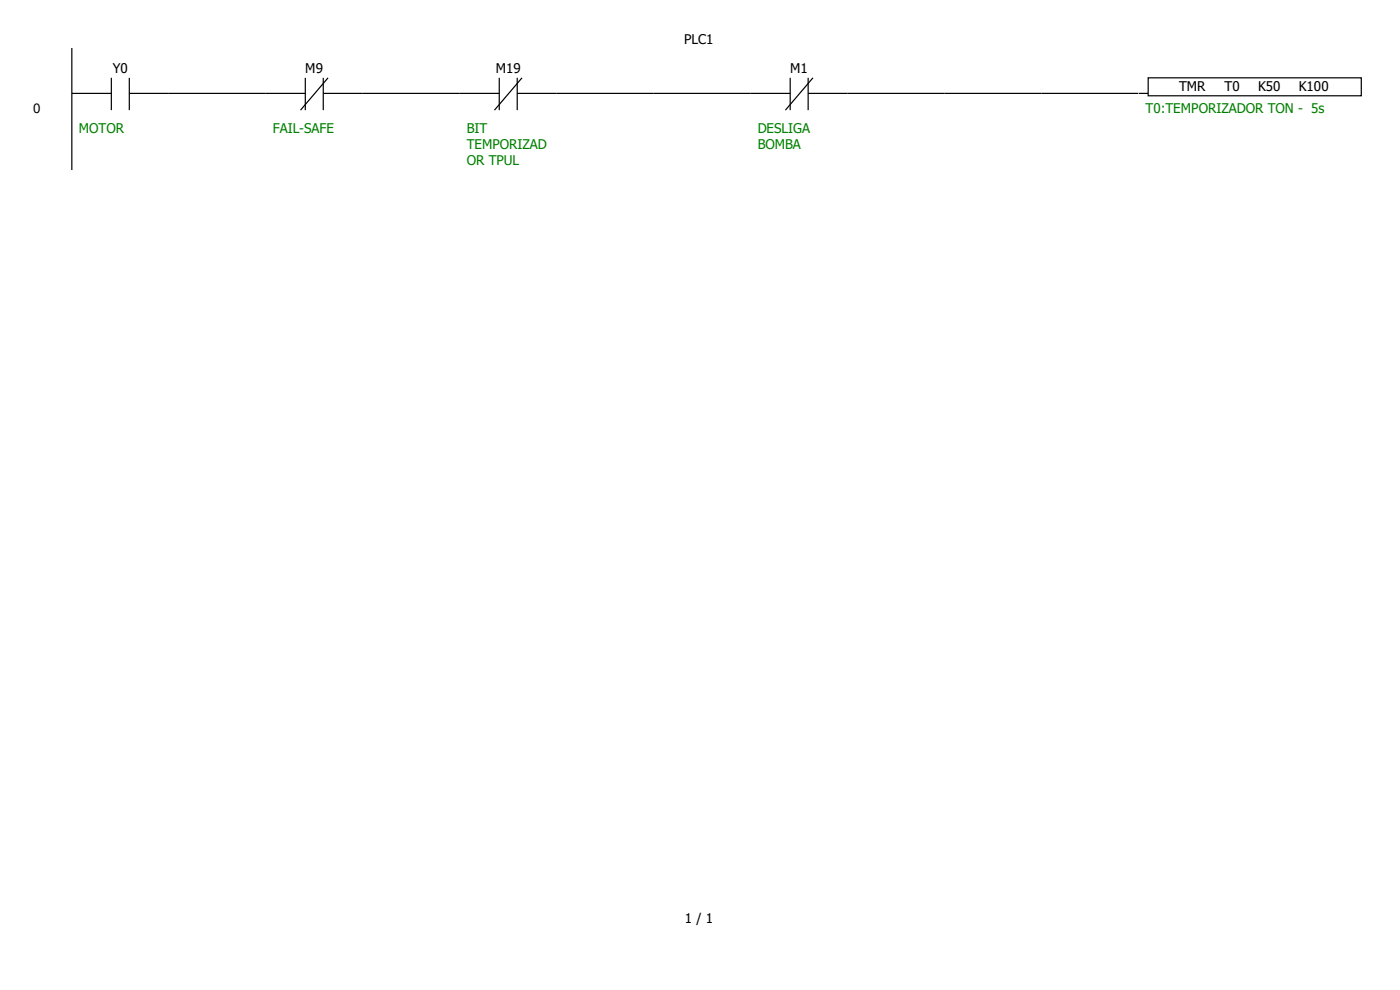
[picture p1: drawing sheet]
<svg xmlns="http://www.w3.org/2000/svg" width="297mm" height="210mm" viewBox="0 0 297 210" stroke-linecap="round" stroke-linejoin="round" font-family="sans-serif">
<defs><g id="words">
<g font-size="2.8">
<text x="145.2" y="9.2">PLC1</text>
<text x="23.9" y="15.6">Y0</text>
<text x="64.8" y="15.6">M9</text>
<text x="105.2" y="15.6">M19</text>
<text x="167.6" y="15.6">M1</text>
<text x="7.1" y="23.9">0</text>
<text x="250.1" y="19.3">TMR</text>
<text x="259.8" y="19.3">T0</text>
<text x="266.9" y="19.3">K50</text>
<text x="275.5" y="19.3">K100</text>
<text x="145.3" y="195.8">1 / 1</text>
</g>
<g font-size="2.8" fill="#008000">
<text x="243" y="23.9">T0:TEMPORIZADOR TON - 5s</text>
<text x="16.7" y="28.2">MOTOR</text>
<text x="57.9" y="28.2">FAIL-SAFE</text>
<text x="99" y="28.2">BIT</text>
<text x="160.7" y="28.2">DESLIGA</text>
<text x="99" y="31.6">TEMPORIZAD</text>
<text x="99" y="35.1">OR TPUL</text>
<text x="160.7" y="31.6">BOMBA</text>
</g>
</g></defs>
<path d="M15.2 19.8h8.4M15.2 10.2v25.9M23.6 16.5v6.9M27.4 19.8h8.4M27.4 16.5v6.9" fill="none" stroke="#000" stroke-width=".25"/>
<path d="M35.8 10.2h20.6v25.9h-20.6z" fill="#fff"/>
<path d="M35.8 19.8h20.6" fill="none" stroke="#000" stroke-width=".25"/>
<path d="M56.4 10.2h20.6v25.9h-20.6z" fill="#fff"/>
<path d="M56.4 19.8h8.4M64.8 16.5v6.9M68.6 19.8h8.4M68.6 16.5v6.9M69.6 16.5l-5.8 6.9" fill="none" stroke="#000" stroke-width=".25"/>
<path d="M77 10.2h20.5v25.9h-20.5z" fill="#fff"/>
<path d="M77 19.8h20.5" fill="none" stroke="#000" stroke-width=".25"/>
<path d="M97.5 10.2h20.6v25.9h-20.6z" fill="#fff"/>
<path d="M97.5 19.8h8.4M105.9 16.5v6.9M109.7 19.8h8.4M109.7 16.5v6.9M110.7 16.5l-5.8 6.9" fill="none" stroke="#000" stroke-width=".25"/>
<path d="M118.1 10.2h20.6v25.9h-20.6z" fill="#fff"/>
<path d="M118.1 19.8h20.6" fill="none" stroke="#000" stroke-width=".25"/>
<path d="M138.7 10.2h20.6v25.9h-20.6z" fill="#fff"/>
<path d="M138.7 19.8h20.6" fill="none" stroke="#000" stroke-width=".25"/>
<path d="M159.3 10.2h20.5v25.9h-20.5z" fill="#fff"/>
<path d="M159.3 19.8h8.3M167.6 16.5v6.9M171.4 19.8h8.4M171.4 16.5v6.9M172.5 16.5l-5.9 6.9" fill="none" stroke="#000" stroke-width=".25"/>
<path d="M179.8 10.2h20.6v25.9h-20.6z" fill="#fff"/>
<path d="M179.8 19.8h20.6" fill="none" stroke="#000" stroke-width=".25"/>
<path d="M200.4 10.2h20.6v25.9h-20.6z" fill="#fff"/>
<path d="M200.4 19.8h20.6" fill="none" stroke="#000" stroke-width=".25"/>
<path d="M221 10.2h20.6v25.9h-20.6z" fill="#fff"/>
<path d="M221 19.8h20.6" fill="none" stroke="#000" stroke-width=".25"/>
<path d="M241.6 10.2h49.2v25.9h-49.2z" fill="#fff"/>
<path d="M241.6 19.8h2M243.6 16.5h45.2v3.8h-45.2z" fill="none" stroke="#000" stroke-width=".25"/>
<g fill="#fff">
<path d="M0 0h296.9v10.2h-296.9z"/>
<path d="M0 179.6h296.9v30.4h-296.9z"/>
</g>
<use href="#words"/>
</svg>
